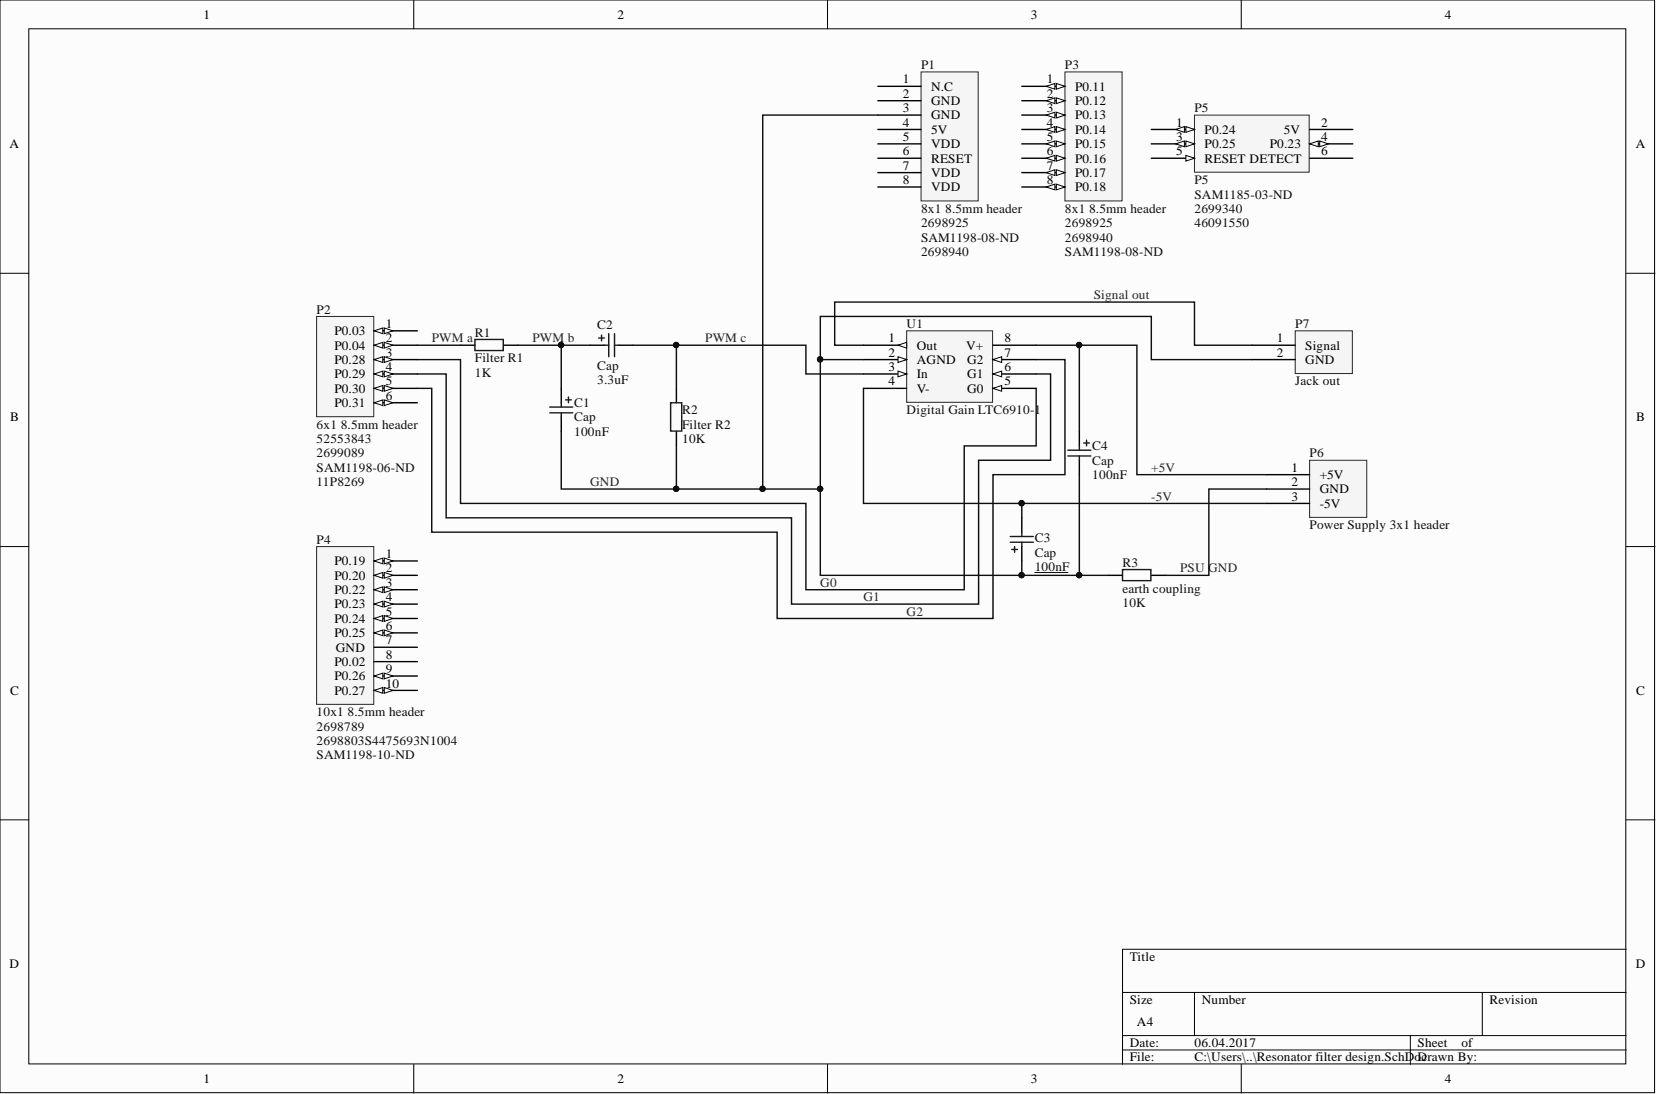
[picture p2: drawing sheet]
<svg xmlns="http://www.w3.org/2000/svg" width="292mm" height="193mm" viewBox="0 0 292 193" stroke-linecap="round" stroke-linejoin="round" font-family="sans-serif">
<defs><g id="words">
<g font-size="2.3">
<text x="35.9" y="3.3">1</text>
<text x="108.9" y="3.3">2</text>
<text x="181.8" y="3.3">3</text>
<text x="254.9" y="3.3">4</text>
<text x="159.2" y="14.7">1</text>
<text x="159.2" y="17.3">2</text>
<text x="164.2" y="16">N.C</text>
<text x="184.6" y="14.7">1</text>
<text x="184.6" y="17.3">2</text>
<text x="189.6" y="16">P0.11</text>
<text x="159.2" y="19.8">3</text>
<text x="159.2" y="22.3">4</text>
<text x="164.2" y="18.5">GND</text>
<text x="164.2" y="21.1">GND</text>
<text x="164.2" y="23.6">5V</text>
<text x="184.6" y="19.8">3</text>
<text x="184.6" y="22.3">4</text>
<text x="189.6" y="21.1">P0.13</text>
<text x="189.6" y="23.6">P0.14</text>
<text x="189.6" y="18.5">P0.12</text>
<text x="207.5" y="22.3">1</text>
<text x="212.5" y="23.6">P0.24</text>
<text x="226.4" y="23.6">5V</text>
<text x="233" y="22.3">2</text>
<text x="1.7" y="26.1">A</text>
<text x="159.2" y="24.9">5</text>
<text x="159.2" y="27.4">6</text>
<text x="159.2" y="29.9">7</text>
<text x="164.2" y="26.1">VDD</text>
<text x="164.2" y="28.7">RESET</text>
<text x="184.6" y="24.9">5</text>
<text x="184.6" y="27.4">6</text>
<text x="184.6" y="29.9">7</text>
<text x="189.6" y="26.1">P0.15</text>
<text x="189.6" y="28.7">P0.16</text>
<text x="207.5" y="24.9">3</text>
<text x="207.5" y="27.4">5</text>
<text x="212.5" y="26.1">P0.25</text>
<text x="212.5" y="28.7">RESET DETECT</text>
<text x="224" y="26.1">P0.23</text>
<text x="233" y="24.9">4</text>
<text x="233" y="27.4">6</text>
<text x="288.5" y="26.1">A</text>
<text x="159.2" y="32.5">8</text>
<text x="164.2" y="31.2">VDD</text>
<text x="164.2" y="33.7">VDD</text>
<text x="184.6" y="32.5">8</text>
<text x="189.6" y="31.2">P0.17</text>
<text x="189.6" y="33.7">P0.18</text>
<text x="59" y="59.1">P0.03</text>
<text x="68" y="57.8">1</text>
<text x="59" y="61.7">P0.04</text>
<text x="59" y="64.2">P0.28</text>
<text x="68" y="60.4">2</text>
<text x="68" y="62.9">3</text>
<text x="68" y="65.5">4</text>
<text x="156.7" y="60.4">1</text>
<text x="156.7" y="62.9">2</text>
<text x="156.7" y="65.5">3</text>
<text x="161.7" y="61.7">Out</text>
<text x="161.7" y="64.2">AGND</text>
<text x="170.4" y="61.7">V+</text>
<text x="170.6" y="64.2">G2</text>
<text x="177.2" y="65.5">6</text>
<text x="177.2" y="62.9">7</text>
<text x="177.2" y="60.4">8</text>
<text x="225.2" y="60.4">1</text>
<text x="225.2" y="62.9">2</text>
<text x="230.2" y="61.7">Signal</text>
<text x="230.2" y="64.2">GND</text>
<text x="59" y="66.7">P0.29</text>
<text x="59" y="69.3">P0.30</text>
<text x="59" y="71.8">P0.31</text>
<text x="68" y="68">5</text>
<text x="68" y="70.5">6</text>
<text x="156.7" y="68">4</text>
<text x="161.7" y="66.7">In</text>
<text x="161.7" y="69.3">V-</text>
<text x="170.6" y="69.3">G0</text>
<text x="170.6" y="66.7">G1</text>
<text x="177.2" y="68">5</text>
<text x="1.8" y="74.3">B</text>
<text x="288.6" y="74.3">B</text>
<text x="227.8" y="83.2">1</text>
<text x="227.8" y="85.8">2</text>
<text x="227.8" y="88.3">3</text>
<text x="232.8" y="84.5">+5V</text>
<text x="232.8" y="87">GND</text>
<text x="232.8" y="89.6">-5V</text>
<text x="59" y="99.7">P0.19</text>
<text x="68" y="98.4">1</text>
<text x="68" y="101">2</text>
<text x="59" y="102.2">P0.20</text>
<text x="59" y="104.8">P0.22</text>
<text x="59" y="107.3">P0.23</text>
<text x="68" y="103.5">3</text>
<text x="68" y="106">4</text>
<text x="59" y="109.9">P0.24</text>
<text x="59" y="112.4">P0.25</text>
<text x="68" y="108.6">5</text>
<text x="68" y="111.1">6</text>
<text x="68" y="113.7">7</text>
<text x="59" y="117.5">P0.02</text>
<text x="59.2" y="114.9">GND</text>
<text x="68" y="116.2">8</text>
<text x="68" y="118.7">9</text>
<text x="1.8" y="122.5">C</text>
<text x="59" y="120">P0.26</text>
<text x="59" y="122.5">P0.27</text>
<text x="68" y="121.3">10</text>
<text x="288.6" y="122.5">C</text>
<text x="1.7" y="170.7">D</text>
<text x="199.3" y="169.5">Title</text>
<text x="288.5" y="170.7">D</text>
<text x="199.3" y="177.1">Size</text>
<text x="212" y="177.1">Number</text>
<text x="262.7" y="177.1">Revision</text>
<text x="199.3" y="184.7">Date:</text>
<text x="200.5" y="180.9">A4</text>
<text x="210.7" y="184.7">06.04.2017</text>
<text x="250" y="184.7">Sheet</text>
<text x="257.8" y="184.7">of</text>
<text x="35.9" y="191">1</text>
<text x="108.9" y="191">2</text>
<text x="181.8" y="191">3</text>
<text x="199.3" y="187.2">File:</text>
<text x="210.7" y="187.2">C:\Users\..\Resonator filter design.SchDoDcrawn By:</text>
<text x="254.9" y="191">4</text>
</g>
<g font-size="2.3" fill="#0e0e0e">
<text x="162.5" y="12.2">P1</text>
<text x="187.8" y="12.2">P3</text>
<text x="210.7" y="19.8">P5</text>
<text x="210.7" y="35">SAM1185-03-ND</text>
<text x="210.7" y="32.5">P5</text>
<text x="162.5" y="40.1">2698925</text>
<text x="162.5" y="37.6">8x1</text>
<text x="166.7" y="37.6">8.5mm header</text>
<text x="187.8" y="40.1">2698925</text>
<text x="187.8" y="37.6">8x1</text>
<text x="192.1" y="37.6">8.5mm header</text>
<text x="210.7" y="37.6">2699340</text>
<text x="210.7" y="40.1">46091550</text>
<text x="162.5" y="42.6">SAM1198-08-ND</text>
<text x="162.5" y="45.2">2698940</text>
<text x="187.8" y="42.6">2698940</text>
<text x="187.8" y="45.2">SAM1198-08-ND</text>
<text x="55.8" y="55.3">P2</text>
<text x="83.8" y="59.4">R1</text>
<text x="105.3" y="58.1">C2</text>
<text x="159.9" y="57.8">U1</text>
<text x="228.5" y="57.8">P7</text>
<text x="83.8" y="63.9">Filter R1</text>
<text x="105.3" y="65.2">Cap</text>
<text x="83.8" y="66.5">1K</text>
<text x="101.3" y="71.8">C1</text>
<text x="105.3" y="67.7">3.3uF</text>
<text x="228.5" y="68">Jack out</text>
<text x="55.8" y="75.6">6x1</text>
<text x="60.1" y="75.6">8.5mm header</text>
<text x="101.3" y="76.9">100nF</text>
<text x="101.3" y="74.3">Cap</text>
<text x="120.3" y="73.1">R2</text>
<text x="120.3" y="75.6">Filter R2</text>
<text x="159.9" y="73.1">Digital Gain LTC6910-1</text>
<text x="55.8" y="78.1">52553843</text>
<text x="55.8" y="80.7">2699089</text>
<text x="55.8" y="83.2">SAM1198-06-ND</text>
<text x="120.3" y="78.1">10K</text>
<text x="192.7" y="79.4">C4</text>
<text x="192.7" y="81.9">Cap</text>
<text x="231" y="80.7">P6</text>
<text x="55.8" y="85.8">11P8269</text>
<text x="192.7" y="84.5">100nF</text>
<text x="55.8" y="95.9">P4</text>
<text x="182.5" y="95.6">C3</text>
<text x="231" y="93.4">Power Supply 3x1 header</text>
<text x="182.5" y="100.7">100nF</text>
<text x="182.5" y="98.2">Cap</text>
<text x="198" y="100">R3</text>
<text x="198" y="107.1">10K</text>
<text x="198" y="104.5">earth coupling</text>
<text x="55.8" y="128.9">2698789</text>
<text x="55.8" y="131.4">2698803S4475693N1004</text>
<text x="55.8" y="126.3">10x1</text>
<text x="61.3" y="126.3">8.5mm header</text>
<text x="55.8" y="134">SAM1198-10-ND</text>
</g>
<g font-size="2.3" fill="#262626">
<text x="192.9" y="52.8">Signal out</text>
<text x="76.2" y="60.4">PWM a</text>
<text x="93.9" y="60.4">PWM b</text>
<text x="124.4" y="60.4">PWM c</text>
<text x="203.1" y="83.2">+5V</text>
<text x="104.1" y="85.8">GND</text>
<text x="203.1" y="88.3">-5V</text>
<text x="208.2" y="101">PSU GND</text>
<text x="144.7" y="103.5">G0</text>
<text x="152.3" y="106">G1</text>
<text x="159.9" y="108.6">G2</text>
</g>
</g></defs>
<g fill="#fcfcfc" stroke="#000" stroke-width=".18">
<path d="M0 0h291.8v192.7h-291.8z"/>
<path d="M5.1 5.1h281.7v182.6h-281.7z"/>
</g>
<g fill="none" stroke="#000" stroke-width=".18">
<path d="M73 0v5.1M146 0v5.1M218.9 0v5.1M0 48.2h5.1M286.8 48.2h5.1M0 96.4h5.1M286.8 96.4h5.1M0 144.6h5.1M286.8 144.6h5.1M198 175.1h88.8M210.7 175.1v7.6M261.5 175.1v7.6"/>
<path d="M286.8 167.4h-88.8v20.3M73 187.7v5.1M146 187.7v5.1M198 182.7h88.8M198 185.2h88.8M218.9 187.7v5.1M248.8 182.7v5"/>
</g>
<path d="M81.2 60.9h2.6M88.8 60.9h2.6M99 68.5v2.5M99 73.6v2.5M104.1 60.9h2.5M109.2 60.9h2.5M119.3 68.5v2.5M119.3 76.1v2.6M190.4 76.1v2.6M180.2 91.3v2.6M180.2 96.4v2.5M190.4 81.2v2.5" fill="none" stroke="#000" stroke-width=".25"/>
<g fill="none" stroke="#1c1c1c" stroke-width=".25">
<path d="M83.8 59.9h5v1.9h-5zM105.6 59.6h1M106.1 59.1v1M107.4 58.9v4M108.4 58.9v4M97 71.8h4M97 72.8h4M99 71v.8M99 72.8v.8M99.8 70.5h1M100.3 70v1M106.6 60.9h.8"/>
<path d="M108.4 60.9h.8M118.3 71h1.9v5h-1.9zM188.4 79.4h4M190.4 78.7v.7M191.1 78.1h1.1M191.7 77.6v1.1M178.2 95.6h4.1M178.2 94.6h4.1M178.5 96.9h1M179 96.4v1M180.2 93.9v.7M180.2 95.6v.8"/>
<path d="M188.4 80.4h4M190.4 80.4v.8"/>
</g>
<path d="M182.5 101h5.9" fill="none" stroke="#0e0e0e" stroke-width=".18"/>
<path d="M231 81.2h10.1v10.1h-10.1z" fill="#f5f5f5" stroke="#262626" stroke-width=".18"/>
<path d="M223.4 83.7h7.6M223.4 86.3h7.6M223.4 88.8h7.6" fill="none" stroke="#000" stroke-width=".25"/>
<path d="M159.9 58.4h15.2v12.6h-15.2z" fill="#f5f5f5" stroke="#262626" stroke-width=".18"/>
<path d="M152.3 60.9h7.6" fill="none" stroke="#000" stroke-width=".25"/>
<path d="M158.4 60.9l1.5-.5v1z" fill="#fcfcfc"/>
<path d="M158.4 60.9l1.5-.5v1z" fill="none" stroke="#000" stroke-width=".18"/>
<path d="M152.3 63.4h7.6" fill="none" stroke="#000" stroke-width=".25"/>
<path d="M158.4 62.9l1.5 .5-1.5 .5z" fill="#fcfcfc"/>
<path d="M158.4 62.9l1.5 .5-1.5 .5z" fill="none" stroke="#000" stroke-width=".18"/>
<path d="M152.3 66h7.6" fill="none" stroke="#000" stroke-width=".25"/>
<path d="M158.4 65.5l1.5 .5-1.5 .5z" fill="#fcfcfc"/>
<path d="M158.4 65.5l1.5 .5-1.5 .5z" fill="none" stroke="#000" stroke-width=".18"/>
<path d="M152.3 68.5h7.6M175.2 68.5h7.6" fill="none" stroke="#000" stroke-width=".25"/>
<path d="M175.2 68.5l1.5-.5v1z" fill="#fcfcfc"/>
<path d="M175.2 68.5l1.5-.5v1z" fill="none" stroke="#000" stroke-width=".18"/>
<path d="M175.2 66h7.6" fill="none" stroke="#000" stroke-width=".25"/>
<path d="M175.2 66l1.5-.5v1z" fill="#fcfcfc"/>
<path d="M175.2 66l1.5-.5v1z" fill="none" stroke="#000" stroke-width=".18"/>
<path d="M175.2 63.4h7.6" fill="none" stroke="#000" stroke-width=".25"/>
<path d="M175.2 63.4l1.5-.5v1z" fill="#fcfcfc"/>
<path d="M175.2 63.4l1.5-.5v1z" fill="none" stroke="#000" stroke-width=".18"/>
<path d="M175.2 60.9h7.6M195.5 101.5h2.5M203.1 101.5h2.5" fill="none" stroke="#000" stroke-width=".25"/>
<path d="M198 100.5h5v1.9h-5z" fill="none" stroke="#1c1c1c" stroke-width=".25"/>
<path d="M228.5 58.4h10v7.5h-10z" fill="#f5f5f5" stroke="#262626" stroke-width=".18"/>
<path d="M220.8 60.9h7.7M220.8 63.4h7.7" fill="none" stroke="#000" stroke-width=".25"/>
<path d="M162.5 12.7h10v22.7h-10z" fill="#f5f5f5" stroke="#262626" stroke-width=".18"/>
<path d="M154.8 15.2h7.7M154.8 17.8h7.7M154.8 20.3h7.7M154.8 22.8h7.7M154.8 25.4h7.7M154.8 27.9h7.7M154.8 30.4h7.7M154.8 33h7.7" fill="none" stroke="#000" stroke-width=".25"/>
<path d="M55.8 55.8h10.1v17.7h-10.1z" fill="#f5f5f5" stroke="#262626" stroke-width=".18"/>
<path d="M66 58.4h7.6" fill="none" stroke="#000" stroke-width=".25"/>
<path d="M66 58.4l1.5-.6v1.1z" fill="#fcfcfc"/>
<path d="M66 58.4l1.5-.6v1.1z" fill="none" stroke="#000" stroke-width=".18"/>
<path d="M67.8 57.8l1.5 .6-1.5 .5z" fill="#fcfcfc"/>
<path d="M67.8 57.8l1.5 .6-1.5 .5z" fill="none" stroke="#000" stroke-width=".18"/>
<path d="M66 60.9h7.6" fill="none" stroke="#000" stroke-width=".25"/>
<path d="M66 60.9l1.5-.5v1z" fill="#fcfcfc"/>
<path d="M66 60.9l1.5-.5v1z" fill="none" stroke="#000" stroke-width=".18"/>
<path d="M67.8 60.4l1.5 .5-1.5 .5z" fill="#fcfcfc"/>
<path d="M67.8 60.4l1.5 .5-1.5 .5z" fill="none" stroke="#000" stroke-width=".18"/>
<path d="M66 63.4h7.6" fill="none" stroke="#000" stroke-width=".25"/>
<path d="M66 63.4l1.5-.5v1z" fill="#fcfcfc"/>
<path d="M66 63.4l1.5-.5v1z" fill="none" stroke="#000" stroke-width=".18"/>
<path d="M67.8 62.9l1.5 .5-1.5 .5z" fill="#fcfcfc"/>
<path d="M67.8 62.9l1.5 .5-1.5 .5z" fill="none" stroke="#000" stroke-width=".18"/>
<path d="M66 66h7.6" fill="none" stroke="#000" stroke-width=".25"/>
<path d="M66 66l1.5-.5v1z" fill="#fcfcfc"/>
<path d="M66 66l1.5-.5v1z" fill="none" stroke="#000" stroke-width=".18"/>
<path d="M67.8 65.5l1.5 .5-1.5 .5z" fill="#fcfcfc"/>
<path d="M67.8 65.5l1.5 .5-1.5 .5z" fill="none" stroke="#000" stroke-width=".18"/>
<path d="M66 68.5h7.6" fill="none" stroke="#000" stroke-width=".25"/>
<path d="M66 68.5l1.5-.5v1z" fill="#fcfcfc"/>
<path d="M66 68.5l1.5-.5v1z" fill="none" stroke="#000" stroke-width=".18"/>
<path d="M67.8 68l1.5 .5-1.5 .5z" fill="#fcfcfc"/>
<path d="M67.8 68l1.5 .5-1.5 .5z" fill="none" stroke="#000" stroke-width=".18"/>
<path d="M66 71h7.6" fill="none" stroke="#000" stroke-width=".25"/>
<path d="M66 71l1.5-.5v1z" fill="#fcfcfc"/>
<path d="M66 71l1.5-.5v1z" fill="none" stroke="#000" stroke-width=".18"/>
<path d="M67.8 70.5l1.5 .5-1.5 .5z" fill="#fcfcfc"/>
<path d="M67.8 70.5l1.5 .5-1.5 .5z" fill="none" stroke="#000" stroke-width=".18"/>
<path d="M187.8 12.7h10.1v22.7h-10.1z" fill="#f5f5f5" stroke="#262626" stroke-width=".18"/>
<path d="M180.2 15.2h7.6" fill="none" stroke="#000" stroke-width=".25"/>
<path d="M186.3 14.7l1.5 .5-1.5 .5z" fill="#fcfcfc"/>
<path d="M186.3 14.7l1.5 .5-1.5 .5z" fill="none" stroke="#000" stroke-width=".18"/>
<path d="M184.5 15.2l1.6-.5v1z" fill="#fcfcfc"/>
<path d="M184.5 15.2l1.6-.5v1z" fill="none" stroke="#000" stroke-width=".18"/>
<path d="M180.2 20.3h7.6" fill="none" stroke="#000" stroke-width=".25"/>
<path d="M186.3 19.8l1.5 .5-1.5 .5z" fill="#fcfcfc"/>
<path d="M186.3 19.8l1.5 .5-1.5 .5z" fill="none" stroke="#000" stroke-width=".18"/>
<path d="M184.5 20.3l1.6-.5v1z" fill="#fcfcfc"/>
<path d="M184.5 20.3l1.6-.5v1z" fill="none" stroke="#000" stroke-width=".18"/>
<path d="M180.2 22.8h7.6" fill="none" stroke="#000" stroke-width=".25"/>
<path d="M186.3 22.3l1.5 .5-1.5 .5z" fill="#fcfcfc"/>
<path d="M186.3 22.3l1.5 .5-1.5 .5z" fill="none" stroke="#000" stroke-width=".18"/>
<path d="M184.5 22.8l1.6-.5v1z" fill="#fcfcfc"/>
<path d="M184.5 22.8l1.6-.5v1z" fill="none" stroke="#000" stroke-width=".18"/>
<path d="M180.2 25.4h7.6" fill="none" stroke="#000" stroke-width=".25"/>
<path d="M186.3 24.9l1.5 .5-1.5 .5z" fill="#fcfcfc"/>
<path d="M186.3 24.9l1.5 .5-1.5 .5z" fill="none" stroke="#000" stroke-width=".18"/>
<path d="M184.5 25.4l1.6-.5v1z" fill="#fcfcfc"/>
<path d="M184.5 25.4l1.6-.5v1z" fill="none" stroke="#000" stroke-width=".18"/>
<path d="M180.2 27.9h7.6" fill="none" stroke="#000" stroke-width=".25"/>
<path d="M186.3 27.4l1.5 .5-1.5 .5z" fill="#fcfcfc"/>
<path d="M186.3 27.4l1.5 .5-1.5 .5z" fill="none" stroke="#000" stroke-width=".18"/>
<path d="M184.5 27.9l1.6-.5v1z" fill="#fcfcfc"/>
<path d="M184.5 27.9l1.6-.5v1z" fill="none" stroke="#000" stroke-width=".18"/>
<path d="M180.2 30.4h7.6" fill="none" stroke="#000" stroke-width=".25"/>
<path d="M186.3 29.9l1.5 .5-1.5 .6z" fill="#fcfcfc"/>
<path d="M186.3 29.9l1.5 .5-1.5 .6z" fill="none" stroke="#000" stroke-width=".18"/>
<path d="M184.5 30.4l1.6-.5v1.1z" fill="#fcfcfc"/>
<path d="M184.5 30.4l1.6-.5v1.1z" fill="none" stroke="#000" stroke-width=".18"/>
<path d="M180.2 33h7.6" fill="none" stroke="#000" stroke-width=".25"/>
<path d="M186.3 32.5l1.5 .5-1.5 .5z" fill="#fcfcfc"/>
<path d="M186.3 32.5l1.5 .5-1.5 .5z" fill="none" stroke="#000" stroke-width=".18"/>
<path d="M184.5 33l1.6-.5v1z" fill="#fcfcfc"/>
<path d="M184.5 33l1.6-.5v1z" fill="none" stroke="#000" stroke-width=".18"/>
<path d="M180.2 17.8h7.6" fill="none" stroke="#000" stroke-width=".25"/>
<path d="M186.3 17.3l1.5 .5-1.5 .5z" fill="#fcfcfc"/>
<path d="M186.3 17.3l1.5 .5-1.5 .5z" fill="none" stroke="#000" stroke-width=".18"/>
<path d="M184.5 17.8l1.6-.5v1z" fill="#fcfcfc"/>
<path d="M184.5 17.8l1.6-.5v1z" fill="none" stroke="#000" stroke-width=".18"/>
<path d="M55.8 96.4h10.1v27.8h-10.1z" fill="#f5f5f5" stroke="#262626" stroke-width=".18"/>
<path d="M66 98.9h7.6" fill="none" stroke="#000" stroke-width=".25"/>
<path d="M66 98.9l1.5-.5v1.1z" fill="#fcfcfc"/>
<path d="M66 98.9l1.5-.5v1.1z" fill="none" stroke="#000" stroke-width=".18"/>
<path d="M67.8 98.4l1.5 .5-1.5 .6z" fill="#fcfcfc"/>
<path d="M67.8 98.4l1.5 .5-1.5 .6z" fill="none" stroke="#000" stroke-width=".18"/>
<path d="M66 101.5h7.6" fill="none" stroke="#000" stroke-width=".25"/>
<path d="M66 101.5l1.5-.5v1z" fill="#fcfcfc"/>
<path d="M66 101.5l1.5-.5v1z" fill="none" stroke="#000" stroke-width=".18"/>
<path d="M67.8 101l1.5 .5-1.5 .5z" fill="#fcfcfc"/>
<path d="M67.8 101l1.5 .5-1.5 .5z" fill="none" stroke="#000" stroke-width=".18"/>
<path d="M66 104h7.6" fill="none" stroke="#000" stroke-width=".25"/>
<path d="M66 104l1.5-.5v1z" fill="#fcfcfc"/>
<path d="M66 104l1.5-.5v1z" fill="none" stroke="#000" stroke-width=".18"/>
<path d="M67.8 103.5l1.5 .5-1.5 .5z" fill="#fcfcfc"/>
<path d="M67.8 103.5l1.5 .5-1.5 .5z" fill="none" stroke="#000" stroke-width=".18"/>
<path d="M66 106.6h7.6" fill="none" stroke="#000" stroke-width=".25"/>
<path d="M66 106.6l1.5-.6v1.1z" fill="#fcfcfc"/>
<path d="M66 106.6l1.5-.6v1.1z" fill="none" stroke="#000" stroke-width=".18"/>
<path d="M67.8 106l1.5 .6-1.5 .5z" fill="#fcfcfc"/>
<path d="M67.8 106l1.5 .6-1.5 .5z" fill="none" stroke="#000" stroke-width=".18"/>
<path d="M66 109.1h7.6" fill="none" stroke="#000" stroke-width=".25"/>
<path d="M66 109.1l1.5-.5v1z" fill="#fcfcfc"/>
<path d="M66 109.1l1.5-.5v1z" fill="none" stroke="#000" stroke-width=".18"/>
<path d="M67.8 108.6l1.5 .5-1.5 .5z" fill="#fcfcfc"/>
<path d="M67.8 108.6l1.5 .5-1.5 .5z" fill="none" stroke="#000" stroke-width=".18"/>
<path d="M66 111.6h7.6" fill="none" stroke="#000" stroke-width=".25"/>
<path d="M66 111.6l1.5-.5v1z" fill="#fcfcfc"/>
<path d="M66 111.6l1.5-.5v1z" fill="none" stroke="#000" stroke-width=".18"/>
<path d="M67.8 111.1l1.5 .5-1.5 .5z" fill="#fcfcfc"/>
<path d="M67.8 111.1l1.5 .5-1.5 .5z" fill="none" stroke="#000" stroke-width=".18"/>
<path d="M66 114.2h7.6M66 116.7h7.6M66 119.2h7.6" fill="none" stroke="#000" stroke-width=".25"/>
<path d="M66 119.2l1.5-.5v1z" fill="#fcfcfc"/>
<path d="M66 119.2l1.5-.5v1z" fill="none" stroke="#000" stroke-width=".18"/>
<path d="M67.8 118.7l1.5 .5-1.5 .5z" fill="#fcfcfc"/>
<path d="M67.8 118.7l1.5 .5-1.5 .5z" fill="none" stroke="#000" stroke-width=".18"/>
<path d="M66 121.8h7.6" fill="none" stroke="#000" stroke-width=".25"/>
<path d="M66 121.8l1.5-.5v1z" fill="#fcfcfc"/>
<path d="M66 121.8l1.5-.5v1z" fill="none" stroke="#000" stroke-width=".18"/>
<path d="M67.8 121.3l1.5 .5-1.5 .5z" fill="#fcfcfc"/>
<path d="M67.8 121.3l1.5 .5-1.5 .5z" fill="none" stroke="#000" stroke-width=".18"/>
<path d="M210.7 20.3h20.2v10.1h-20.2z" fill="#f5f5f5" stroke="#262626" stroke-width=".18"/>
<path d="M203.1 22.8h7.6" fill="none" stroke="#000" stroke-width=".25"/>
<path d="M209.2 22.3l1.5 .5-1.5 .5z" fill="#fcfcfc"/>
<path d="M209.2 22.3l1.5 .5-1.5 .5z" fill="none" stroke="#000" stroke-width=".18"/>
<path d="M207.4 22.8l1.5-.5v1z" fill="#fcfcfc"/>
<path d="M207.4 22.8l1.5-.5v1z" fill="none" stroke="#000" stroke-width=".18"/>
<path d="M203.1 25.4h7.6M231 22.8h7.6" fill="none" stroke="#000" stroke-width=".25"/>
<path d="M209.2 24.9l1.5 .5-1.5 .5z" fill="#fcfcfc"/>
<path d="M209.2 24.9l1.5 .5-1.5 .5z" fill="none" stroke="#000" stroke-width=".18"/>
<path d="M207.4 25.4l1.5-.5v1z" fill="#fcfcfc"/>
<path d="M207.4 25.4l1.5-.5v1z" fill="none" stroke="#000" stroke-width=".18"/>
<path d="M231 25.4h7.6" fill="none" stroke="#000" stroke-width=".25"/>
<path d="M231 25.4l1.5-.5v1z" fill="#fcfcfc"/>
<path d="M231 25.4l1.5-.5v1z" fill="none" stroke="#000" stroke-width=".18"/>
<path d="M232.8 24.9l1.5 .5-1.5 .5z" fill="#fcfcfc"/>
<path d="M232.8 24.9l1.5 .5-1.5 .5z" fill="none" stroke="#000" stroke-width=".18"/>
<path d="M203.1 27.9h7.6" fill="none" stroke="#000" stroke-width=".25"/>
<path d="M209.2 27.4l1.5 .5-1.5 .5z" fill="#fcfcfc"/>
<path d="M209.2 27.4l1.5 .5-1.5 .5z" fill="none" stroke="#000" stroke-width=".18"/>
<path d="M231 27.9h7.6" fill="none" stroke="#000" stroke-width=".25"/>
<g fill="none" stroke="#0e0e0e" stroke-width=".25">
<path d="M154.8 20.3h-20.3v66M73.6 66h5.1v25.3h60.9v15.3h33v-25.4h12.7v-15.2h-2.5M73.6 63.4h7.6v25.4h61v15.2h27.9v-25.3h12.7v-10.2M73.6 60.9h7.6M91.4 60.9h7.6v7.6M99 60.9h5.1M111.7 60.9h7.6v7.6M119.3 60.9h22.9v5.1h10.1M119.3 78.7v7.6M144.7 63.4h7.6M152.3 60.9h-5.1v-7.6h63.5v7.6h10.1M152.3 68.5v20.3h71.1"/>
<path d="M182.8 60.9h17.7v22.8h22.9M182.8 63.4h5v20.3h-12.6v25.4h-38.1v-15.2h-60.9v-25.4h-2.6M190.4 60.9v15.2M220.8 63.4h-17.7v-7.6h-58.4v30.5h-45.7v-10.2M144.7 86.3v15.2h50.8M180.2 88.8v2.5M180.2 98.9v2.6M190.4 83.7v17.8M223.4 86.3h-10.2v15.2h-7.6"/>
</g>
<g fill="#0e0e0e" stroke="#0e0e0e" stroke-width=".18">
<circle cx="119.3" cy="86.2" r=".47"/>
<circle cx="99" cy="60.9" r=".47"/>
<circle cx="190.3" cy="60.9" r=".47"/>
<circle cx="190.3" cy="101.4" r=".47"/>
<circle cx="180.2" cy="101.4" r=".47"/>
<circle cx="144.7" cy="86.2" r=".47"/>
<circle cx="180.2" cy="88.8" r=".47"/>
<circle cx="119.3" cy="60.9" r=".47"/>
<circle cx="134.5" cy="86.2" r=".47"/>
<circle cx="144.7" cy="63.4" r=".47"/>
</g>
<use href="#words"/>
</svg>
